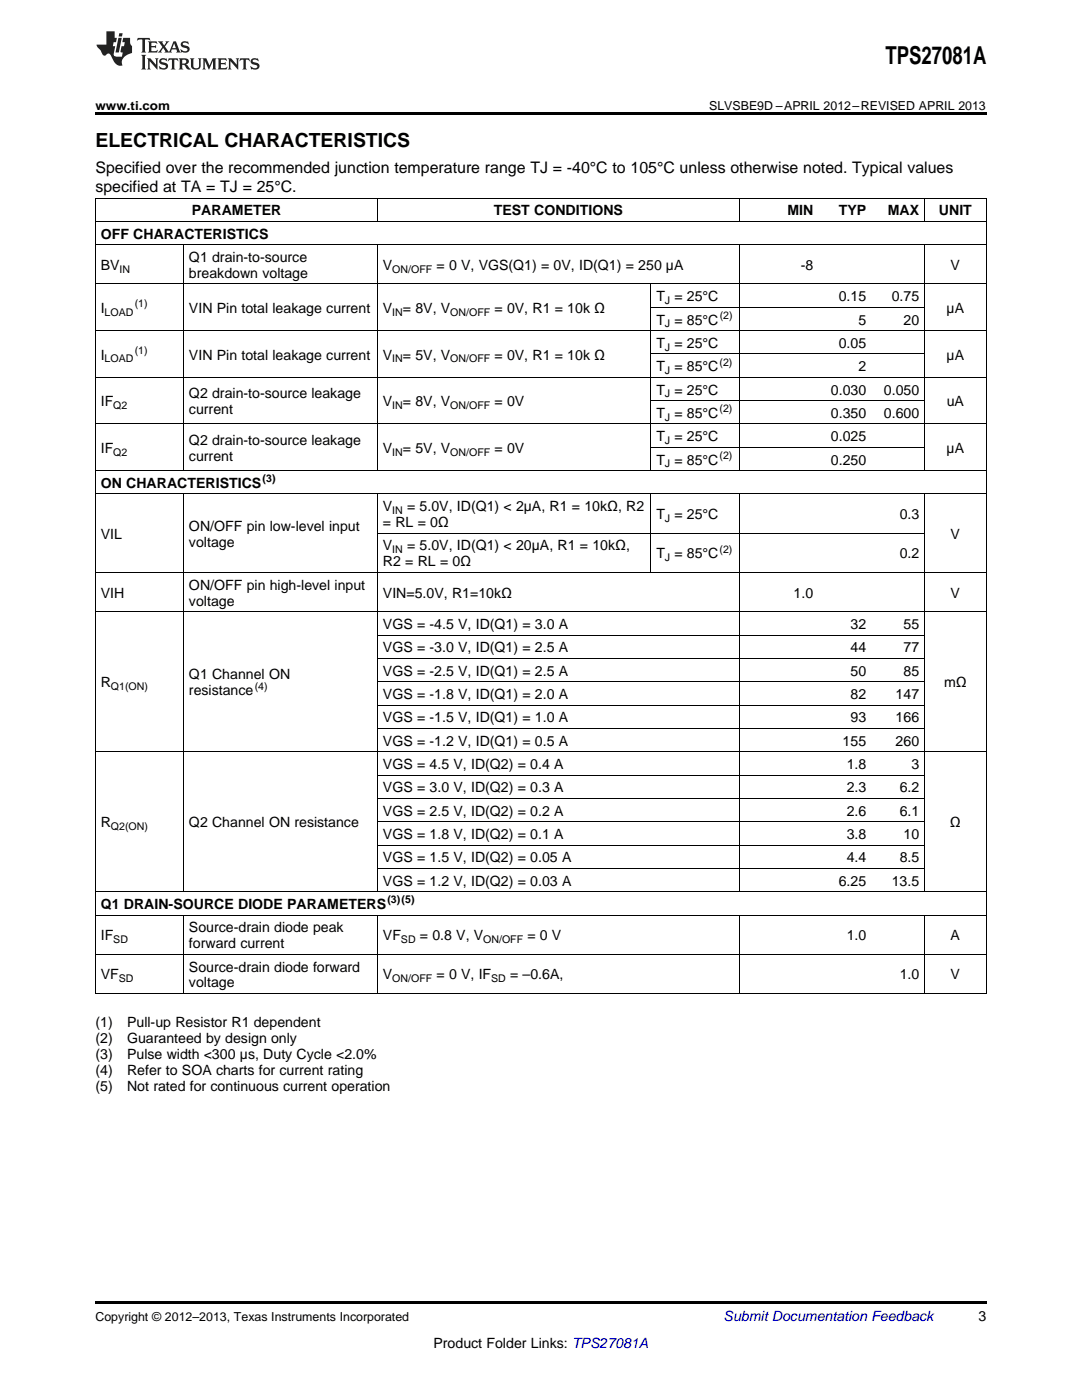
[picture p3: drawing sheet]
<svg xmlns="http://www.w3.org/2000/svg" width="216mm" height="279mm" viewBox="0 0 216 279" stroke-linecap="round" stroke-linejoin="round" font-family="sans-serif">
<defs><g id="words">
<text font-size="4.9" x="176.7" y="12.8">TPS27081A</text>
<text font-size="3.9" x="19" y="29.3">ELECTRICAL CHARACTERISTICS</text>
<g font-size="3.2">
<text x="19" y="34.4">Specified over the recommended junction temperature range TJ = -40°C to 105°C unless otherwise noted. Typical values</text>
<text x="19" y="38.3">specified at TA = TJ = 25°C.</text>
</g>
<g font-size="2.8">
<text x="20.1" y="47.6">OFF CHARACTERISTICS</text>
<text x="38.3" y="43">PARAMETER</text>
<text x="98.5" y="43">TEST CONDITIONS</text>
<text x="157.1" y="43">MIN</text>
<text x="167.4" y="43">TYP</text>
<text x="177.2" y="43">MAX</text>
<text x="187.4" y="43">UNIT</text>
<text x="20.1" y="53.9">BV</text>
<text x="37.7" y="52.3">Q1 drain-to-source</text>
<text x="76.4" y="53.9">V</text>
<text x="87.1" y="53.9">= 0 V, VGS(Q1) = 0V, ID(Q1) = 250 µA</text>
<text x="159.8" y="53.9">-8</text>
<text x="189.7" y="53.9">V</text>
<text x="37.7" y="55.5">breakdown voltage</text>
<text x="20.1" y="62.4">I</text>
<text x="37.7" y="62.4">VIN Pin total leakage current</text>
<text x="76.4" y="62.4">V</text>
<text x="80.4" y="62.4">= 8V, V</text>
<text x="98.7" y="62.4">= 0V, R1 = 10k Ω</text>
<text x="131" y="60.1">T = 25°C</text>
<text x="131" y="64.8">T = 85°C</text>
<text x="167.4" y="60.1">0.15</text>
<text x="171.3" y="64.8">5</text>
<text x="177.9" y="60.1">0.75</text>
<text x="180.3" y="64.8">20</text>
<text x="188.9" y="62.4">µA</text>
<text x="20.1" y="71.8">I</text>
<text x="37.7" y="71.8">VIN Pin total leakage current</text>
<text x="76.4" y="71.8">V</text>
<text x="80.4" y="71.8">= 5V, V</text>
<text x="98.7" y="71.8">= 0V, R1 = 10k Ω</text>
<text x="131" y="69.4">T = 25°C</text>
<text x="167.4" y="69.4">0.05</text>
<text x="188.9" y="71.8">µA</text>
<text x="131" y="74.1">T = 85°C</text>
<text x="171.3" y="74.1">2</text>
<text x="20.1" y="81.1">IF</text>
<text x="37.7" y="79.5">Q2 drain-to-source leakage</text>
<text x="37.7" y="82.7">current</text>
<text x="76.4" y="81.1">V</text>
<text x="80.4" y="81.1">= 8V, V</text>
<text x="98.7" y="81.1">= 0V</text>
<text x="131" y="78.7">T = 25°C</text>
<text x="131" y="83.4">T = 85°C</text>
<text x="165.8" y="78.7">0.030</text>
<text x="165.8" y="83.4">0.350</text>
<text x="176.4" y="78.7">0.050</text>
<text x="176.4" y="83.4">0.600</text>
<text x="188.9" y="81.1">uA</text>
<text x="37.7" y="88.8">Q2 drain-to-source leakage</text>
<text x="131" y="88.1">T = 25°C</text>
<text x="165.8" y="88.1">0.025</text>
<text x="20.1" y="90.4">IF</text>
<text x="37.7" y="92">current</text>
<text x="76.4" y="90.4">V</text>
<text x="80.4" y="90.4">= 5V, V</text>
<text x="98.7" y="90.4">= 0V</text>
<text x="131" y="92.7">T = 85°C</text>
<text x="165.8" y="92.7">0.250</text>
<text x="188.9" y="90.4">µA</text>
<text x="20.1" y="97.4">ON CHARACTERISTICS</text>
<text x="20.1" y="107.5">VIL</text>
<text x="37.7" y="105.9">ON/OFF pin low-level input</text>
<text x="76.4" y="102">V</text>
<text x="76.4" y="105.2">= RL = 0Ω</text>
<text x="81.2" y="102">= 5.0V, ID(Q1) &lt; 2µA, R1 = 10kΩ, R2</text>
<text x="131" y="103.6">T = 25°C</text>
<text x="179.5" y="103.6">0.3</text>
<text x="189.7" y="107.5">V</text>
<text x="37.7" y="109.1">voltage</text>
<text x="76.4" y="109.9">V</text>
<text x="76.4" y="113">R2 = RL = 0Ω</text>
<text x="81.2" y="109.9">= 5.0V, ID(Q1) &lt; 20µA, R1 = 10kΩ,</text>
<text x="131" y="111.4">T = 85°C</text>
<text x="179.5" y="111.4">0.2</text>
<text x="20.1" y="119.3">VIH</text>
<text x="37.7" y="117.7">ON/OFF pin high-level input</text>
<text x="76.4" y="119.3">VIN=5.0V, R1=10kΩ</text>
<text x="158.4" y="119.3">1.0</text>
<text x="189.7" y="119.3">V</text>
<text x="37.7" y="120.9">voltage</text>
<text x="76.4" y="125.5">VGS = -4.5 V, ID(Q1) = 3.0 A</text>
<text x="169.7" y="125.5">32</text>
<text x="180.3" y="125.5">55</text>
<text x="76.4" y="130.2">VGS = -3.0 V, ID(Q1) = 2.5 A</text>
<text x="169.7" y="130.2">44</text>
<text x="180.3" y="130.2">77</text>
<text x="20.1" y="137.2">R</text>
<text x="37.7" y="135.6">Q1 Channel ON</text>
<text x="76.4" y="134.8">VGS = -2.5 V, ID(Q1) = 2.5 A</text>
<text x="169.7" y="134.8">50</text>
<text x="180.3" y="134.8">85</text>
<text x="188.4" y="137.2">mΩ</text>
<text x="37.7" y="138.7">resistance</text>
<text x="76.4" y="139.5">VGS = -1.8 V, ID(Q1) = 2.0 A</text>
<text x="169.7" y="139.5">82</text>
<text x="178.7" y="139.5">147</text>
<text x="76.4" y="144.1">VGS = -1.5 V, ID(Q1) = 1.0 A</text>
<text x="76.4" y="148.8">VGS = -1.2 V, ID(Q1) = 0.5 A</text>
<text x="168.1" y="148.8">155</text>
<text x="169.7" y="144.1">93</text>
<text x="178.7" y="144.1">166</text>
<text x="178.7" y="148.8">260</text>
<text x="76.4" y="153.5">VGS = 4.5 V, ID(Q2) = 0.4 A</text>
<text x="168.9" y="153.5">1.8</text>
<text x="181.9" y="153.5">3</text>
<text x="76.4" y="158.1">VGS = 3.0 V, ID(Q2) = 0.3 A</text>
<text x="168.9" y="158.1">2.3</text>
<text x="179.5" y="158.1">6.2</text>
<text x="20.1" y="165.1">R</text>
<text x="37.7" y="165.1">Q2 Channel ON resistance</text>
<text x="76.4" y="162.8">VGS = 2.5 V, ID(Q2) = 0.2 A</text>
<text x="76.4" y="167.4">VGS = 1.8 V, ID(Q2) = 0.1 A</text>
<text x="168.9" y="162.8">2.6</text>
<text x="168.9" y="167.4">3.8</text>
<text x="179.5" y="162.8">6.1</text>
<text x="180.3" y="167.4">10</text>
<text x="189.5" y="165.1">Ω</text>
<text x="76.4" y="172.1">VGS = 1.5 V, ID(Q2) = 0.05 A</text>
<text x="168.9" y="172.1">4.4</text>
<text x="179.5" y="172.1">8.5</text>
<text x="76.4" y="176.7">VGS = 1.2 V, ID(Q2) = 0.03 A</text>
<text x="167.4" y="176.7">6.25</text>
<text x="177.9" y="176.7">13.5</text>
<text x="20.1" y="181.4">Q1 DRAIN-SOURCE DIODE PARAMETERS</text>
<text x="20.1" y="187.6">IF</text>
<text x="37.7" y="186.1">Source-drain diode peak</text>
<text x="37.7" y="189.2">forward current</text>
<text x="76.4" y="187.6">VF</text>
<text x="83.8" y="187.6">= 0.8 V, V</text>
<text x="105.2" y="187.6">= 0 V</text>
<text x="168.9" y="187.6">1.0</text>
<text x="189.7" y="187.6">A</text>
<text x="20.1" y="195.5">VF</text>
<text x="37.7" y="193.9">Source-drain diode forward</text>
<text x="37.7" y="197.1">voltage</text>
<text x="76.4" y="195.5">V</text>
<text x="87.1" y="195.5">= 0 V, IF</text>
<text x="101.8" y="195.5">= –0.6A,</text>
<text x="179.5" y="195.5">1.0</text>
<text x="189.7" y="195.5">V</text>
<text x="19" y="205">(1)</text>
<text x="19" y="208.2">(2)</text>
<text x="25.4" y="205">Pull-up Resistor R1 dependent</text>
<text x="25.4" y="208.2">Guaranteed by design only</text>
<text x="19" y="211.4">(3)</text>
<text x="19" y="214.6">(4)</text>
<text x="25.4" y="211.4">Pulse width &lt;300 µs, Duty Cycle &lt;2.0%</text>
<text x="25.4" y="214.6">Refer to SOA charts for current rating</text>
<text x="19" y="217.7">(5)</text>
<text x="25.4" y="217.7">Not rated for continuous current operation</text>
<text x="195.3" y="263.6">3</text>
<text x="86.5" y="269">Product Folder Links: TPS27081A</text>
</g>
<text font-size="2.8" fill="#0000c8" x="144.4" y="263.6">Submit Documentation Feedback</text>
<g font-size="2.5">
<text x="19" y="21.9">www.ti.com</text>
<text x="141.5" y="21.9">SLVSBE9D –APRIL 2012–REVISED APRIL 2013</text>
<text x="19" y="263.6">Copyright © 2012–2013, Texas Instruments Incorporated</text>
</g>
<g font-size="2.1">
<text x="23.8" y="54.4">IN</text>
<text x="78.3" y="54.4">ON/OFF</text>
<text x="20.9" y="63">LOAD</text>
<text x="26.9" y="61.3">(1)</text>
<text x="78.3" y="63">IN</text>
<text x="89.9" y="63">ON/OFF</text>
<text x="132.7" y="60.7">J</text>
<text x="132.7" y="65.3">J</text>
<text x="143.6" y="63.6">(2)</text>
<text x="26.9" y="70.6">(1)</text>
<text x="132.7" y="70">J</text>
<text x="20.9" y="72.3">LOAD</text>
<text x="78.3" y="72.3">IN</text>
<text x="89.9" y="72.3">ON/OFF</text>
<text x="132.7" y="74.6">J</text>
<text x="143.6" y="73">(2)</text>
<text x="22.6" y="81.6">Q2</text>
<text x="78.3" y="81.6">IN</text>
<text x="89.9" y="81.6">ON/OFF</text>
<text x="132.7" y="79.3">J</text>
<text x="132.7" y="84">J</text>
<text x="143.6" y="82.3">(2)</text>
<text x="132.7" y="88.6">J</text>
<text x="22.6" y="90.9">Q2</text>
<text x="78.3" y="90.9">IN</text>
<text x="89.9" y="90.9">ON/OFF</text>
<text x="132.7" y="93.3">J</text>
<text x="143.6" y="91.6">(2)</text>
<text x="52.4" y="96.2">(3)</text>
<text x="78.3" y="102.6">IN</text>
<text x="132.7" y="104.2">J</text>
<text x="78.3" y="110.4">IN</text>
<text x="132.7" y="112">J</text>
<text x="143.6" y="110.3">(2)</text>
<text x="22.1" y="137.7">Q1(ON)</text>
<text x="50.8" y="137.6">(4)</text>
<text x="22.1" y="165.7">Q2(ON)</text>
<text x="77.3" y="180.3">(3)(5)</text>
<text x="22.6" y="188.2">SD</text>
<text x="80" y="188.2">SD</text>
<text x="96.4" y="188.2">ON/OFF</text>
<text x="23.7" y="196">SD</text>
<text x="78.3" y="196">ON/OFF</text>
<text x="98" y="196">SD</text>
</g>
</g></defs>
<path d="M19 22.5h177.8v.5h-177.8zM19 259.7h177.8v.5h-177.8z" fill="#000"/>
<g fill="none" stroke="#000" stroke-width=".2">
<path d="M19 39.5h177.8M19.1 39.6v158.7M75.3 39.6v4.6M147.5 39.6v4.6M184.4 39.6v4.6M196.8 39.6v158.7M19 56.7h177.8M19 48.8h177.8M19 44.2h177.8M36.6 48.9v45.1M75.3 48.9v45.1M129.9 56.7v37.3"/>
<path d="M147.5 48.9v45.1M184.4 48.9v45.1M19 75.3h177.8M19 66h177.8M129.9 80h54.6M129.9 70.6h54.6M129.9 61.3h54.6M19 98.6h177.8M19 93.9h177.8M19 84.6h177.8M36.6 98.6v79.4M75.3 98.6v79.4"/>
<path d="M129.9 98.6v15.7M129.9 89.3h54.6M147.5 98.6v79.4M184.4 98.6v79.4M19 114.2h177.8M75.4 106.4h109.1M19 122.1h177.8M75.4 136h109.1M75.4 131.4h109.1M75.4 126.7h109.1M19 150h177.8M75.4 159.3h109.1"/>
<path d="M75.4 154.7h109.1M75.4 145.4h109.1M75.4 140.7h109.1M19 178h177.8M75.4 173.3h109.1M75.4 168.6h109.1M75.4 164h109.1M19 198.3h177.8M19 190.4h177.8M19 182.6h177.8M36.6 182.7v15.6M75.3 182.7v15.6"/>
<path d="M147.5 182.7v15.6M184.4 182.7v15.6"/>
</g>
<g fill="#231f20">
<path d="M27.5 7.6l-.1 .5 .4-.2h.6v.1v2.1l-.2 .4h1l-.3-.4v-2.1l.1-.1h.5l.5 .2-.2-.5zM29.5 8.3l.2 .3v1.5l-.2 .4h1.8l.2-.6a1.04 1.04 0 0 1-1.3 .2v-.7h.6l.3 .2v-.6l-.3 .2h-.6v-.6l.8-.1 .4 .3-.2-.5zM31.5 8.3l.9 1.1-.9 1.1h.8l-.2-.2 .5-.7 .4 .7-.2 .2h1.5l-.1-.2 .1-.4h.9l.1 .4-.2 .2h1l-.3-.3-.7-1.9h-.5l-.9 2-.8-1 .9-1h-.8l.1 .3-.3 .5-.4-.6 .2-.2zM34.7 8.6l.4 1h-.7zM36.3 8.4a.63 .63 0 0 0-.2 .7 .63 .63 0 0 0 .6 .4l.6 .2 .1 .2a.75 .75 0 0 1-.7 .4 .75 .75 0 0 1-.6-.5l.1 .7 .1-.1a1.11 1.11 0 0 0 1.5-.6 1.13 1.13 0 0 0-1.2-.8l-.1-.4a1.04 1.04 0 0 1 1.2 .2l-.2-.5-.1 .1-.5-.2zM28.2 10.9l.2 .4v2.2l-.2 .4h1l-.3-.4v-2.2l.3-.4zM29.3 11.6l.3 .4v1.5l-.3 .4h.8l-.2-.4v-1.3l1.5 1.7v-1.9l.2-.4h-.7l.2 .4v.9l-1.1-1.3zM32 11.8a.62 .62 0 0 0-.2 .7 .62 .62 0 0 0 .6 .4l.6 .1 .1 .3a.76 .76 0 0 1-.7 .3 .76 .76 0 0 1-.6-.4l.1 .7 .1-.1a1.11 1.11 0 0 0 1.5-.6 1.13 1.13 0 0 0-1.2-.8l-.1-.4a1.04 1.04 0 0 1 1.2 .2l-.2-.6-.1 .1-.5-.1zM33.7 11.6l-.2 .6a.61 .61 0 0 1 .8-.3v1.6l-.2 .4h.9l-.2-.4v-1.6a.63 .63 0 0 1 .8 .3l-.2-.6zM35.6 11.6l.3 .4v1.5l-.3 .4h1l-.2-.2v-.8l.5 .2a.76 .76 0 0 0 1.2 .7l-1-1a.58 .58 0 0 0 .6-.5 .58 .58 0 0 0-.5-.6zM36.4 11.9h.1a.45 .45 0 0 1 .5 .1 .45 .45 0 0 1 .1 .5l-.7 .2zM37.9 11.6l.2 .2a2.17 2.17 0 0 0 .3 1.9 .99 .99 0 0 0 1.6-.6v-1.1l.2-.4h-.7l.2 .2a1.92 1.92 0 0 1-.2 1.8 .6 .6 0 0 1-.9-.5v-1.1l.2-.4zM40.4 11.6l.2 .4v1.5l-.2 .4h.7l-.2-.4v-1.4l.8 1.8 .8-1.8v1.4l-.2 .4h.9l-.2-.4v-1.5l.2-.4h-.8l-.6 1.5-.6-1.5zM43.4 11.6l.2 .4v1.5l-.2 .4h1.8l.2-.6a1.04 1.04 0 0 1-1.3 .1v-.6h.5l.4 .2v-.6l-.4 .2h-.5v-.7h.8l.3 .3-.1-.6zM45.5 11.6l.2 .4v1.5l-.2 .4h.7l-.2-.4v-1.3l1.5 1.7v-1.9l.2-.4h-.7l.2 .4v.9l-1.1-1.3zM47.9 11.6l-.1 .6a.61 .61 0 0 1 .8-.3v1.6l-.3 .4h1l-.3-.4 .1-1.6a.63 .63 0 0 1 .7 .3l-.1-.6zM50.2 11.8a.62 .62 0 0 0-.2 .7 .62 .62 0 0 0 .6 .4l.6 .1 .2 .3a.76 .76 0 0 1-.8 .3 .76 .76 0 0 1-.6-.4l.1 .7 .2-.1a1.11 1.11 0 0 0 1.5-.6 1.13 1.13 0 0 0-1.3-.8l-.1-.4a1.04 1.04 0 0 1 1.2 .2l-.1-.6-.2 .1-.5-.1z"/>
<path d="M21.2 6.3v2.6h-1.9l.1 .4 .7 .9a.91 .91 0 0 0 1 .8 .56 .56 0 0 1 .5-.3 .56 .56 0 0 1 .5 .3l.4 .8a1.53 1.53 0 0 0 1.9 1.2 1.54 1.54 0 0 1 1-2.1l.9-.3v-1.4a1.52 1.52 0 0 1-.3-1.6h-1.4l-.2 .8h.5l-.2 .8h-.4l-.2 1v.2l.4 .1-.2 .8a1.93 1.93 0 0 1-1.6-.3l.3-1.8h-.5l.2-.8h.4l.2-.8h-.4v-1.3zM23.6 7.6l-.6 2.9h.7l.6-2.9zM23.8 6.6l-.1 .7h.6l.2-.7z"/>
</g>
<use href="#words"/>
</svg>
